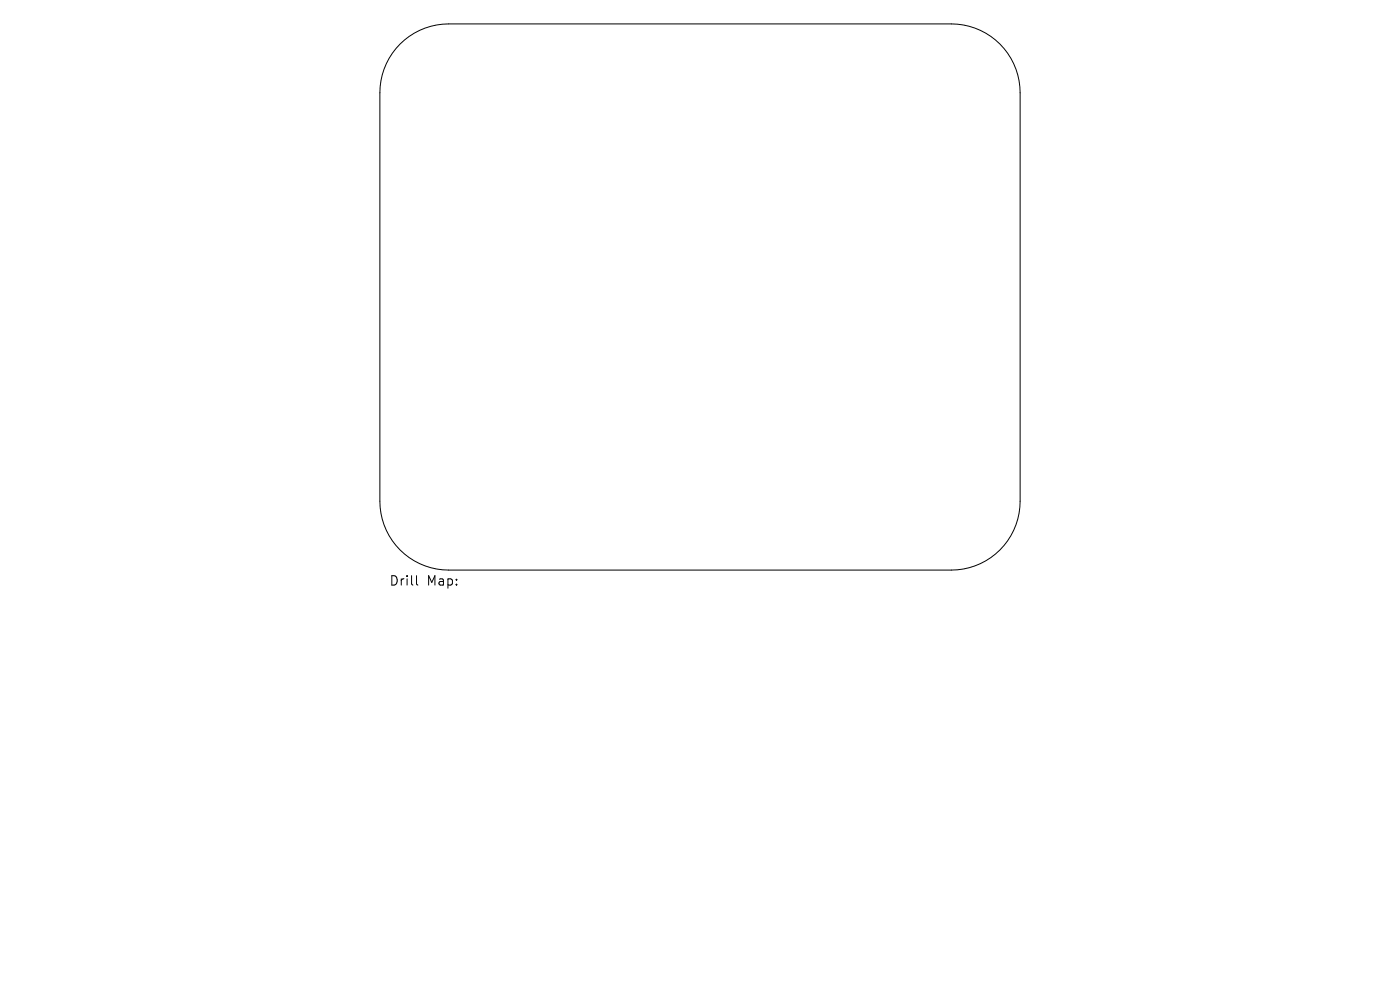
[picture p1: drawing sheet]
<svg xmlns="http://www.w3.org/2000/svg" width="297mm" height="210mm" viewBox="0 0 297 210" stroke-linecap="round" stroke-linejoin="round" font-family="sans-serif">
<defs><g id="words">
<g font-size="2.8">
<text x="82.5" y="124.5">Drill</text>
<text x="90.5" y="124.5">Map:</text>
</g>
</g></defs>
<path d="M84.9 9.4a14.6 14.6 0 0 1 10.3-4.3h106.6a14.6 14.6 0 0 1 14.6 14.6v86.6a14.6 14.6 0 0 1-14.6 14.6h-106.6a14.6 14.6 0 0 1-14.6-14.6v-86.6a14.6 14.6 0 0 1 4.3-10.3zM88.4 122.1v1.7l.2 .3" fill="none" stroke="#000" stroke-width=".21"/>
<use href="#words"/>
</svg>
